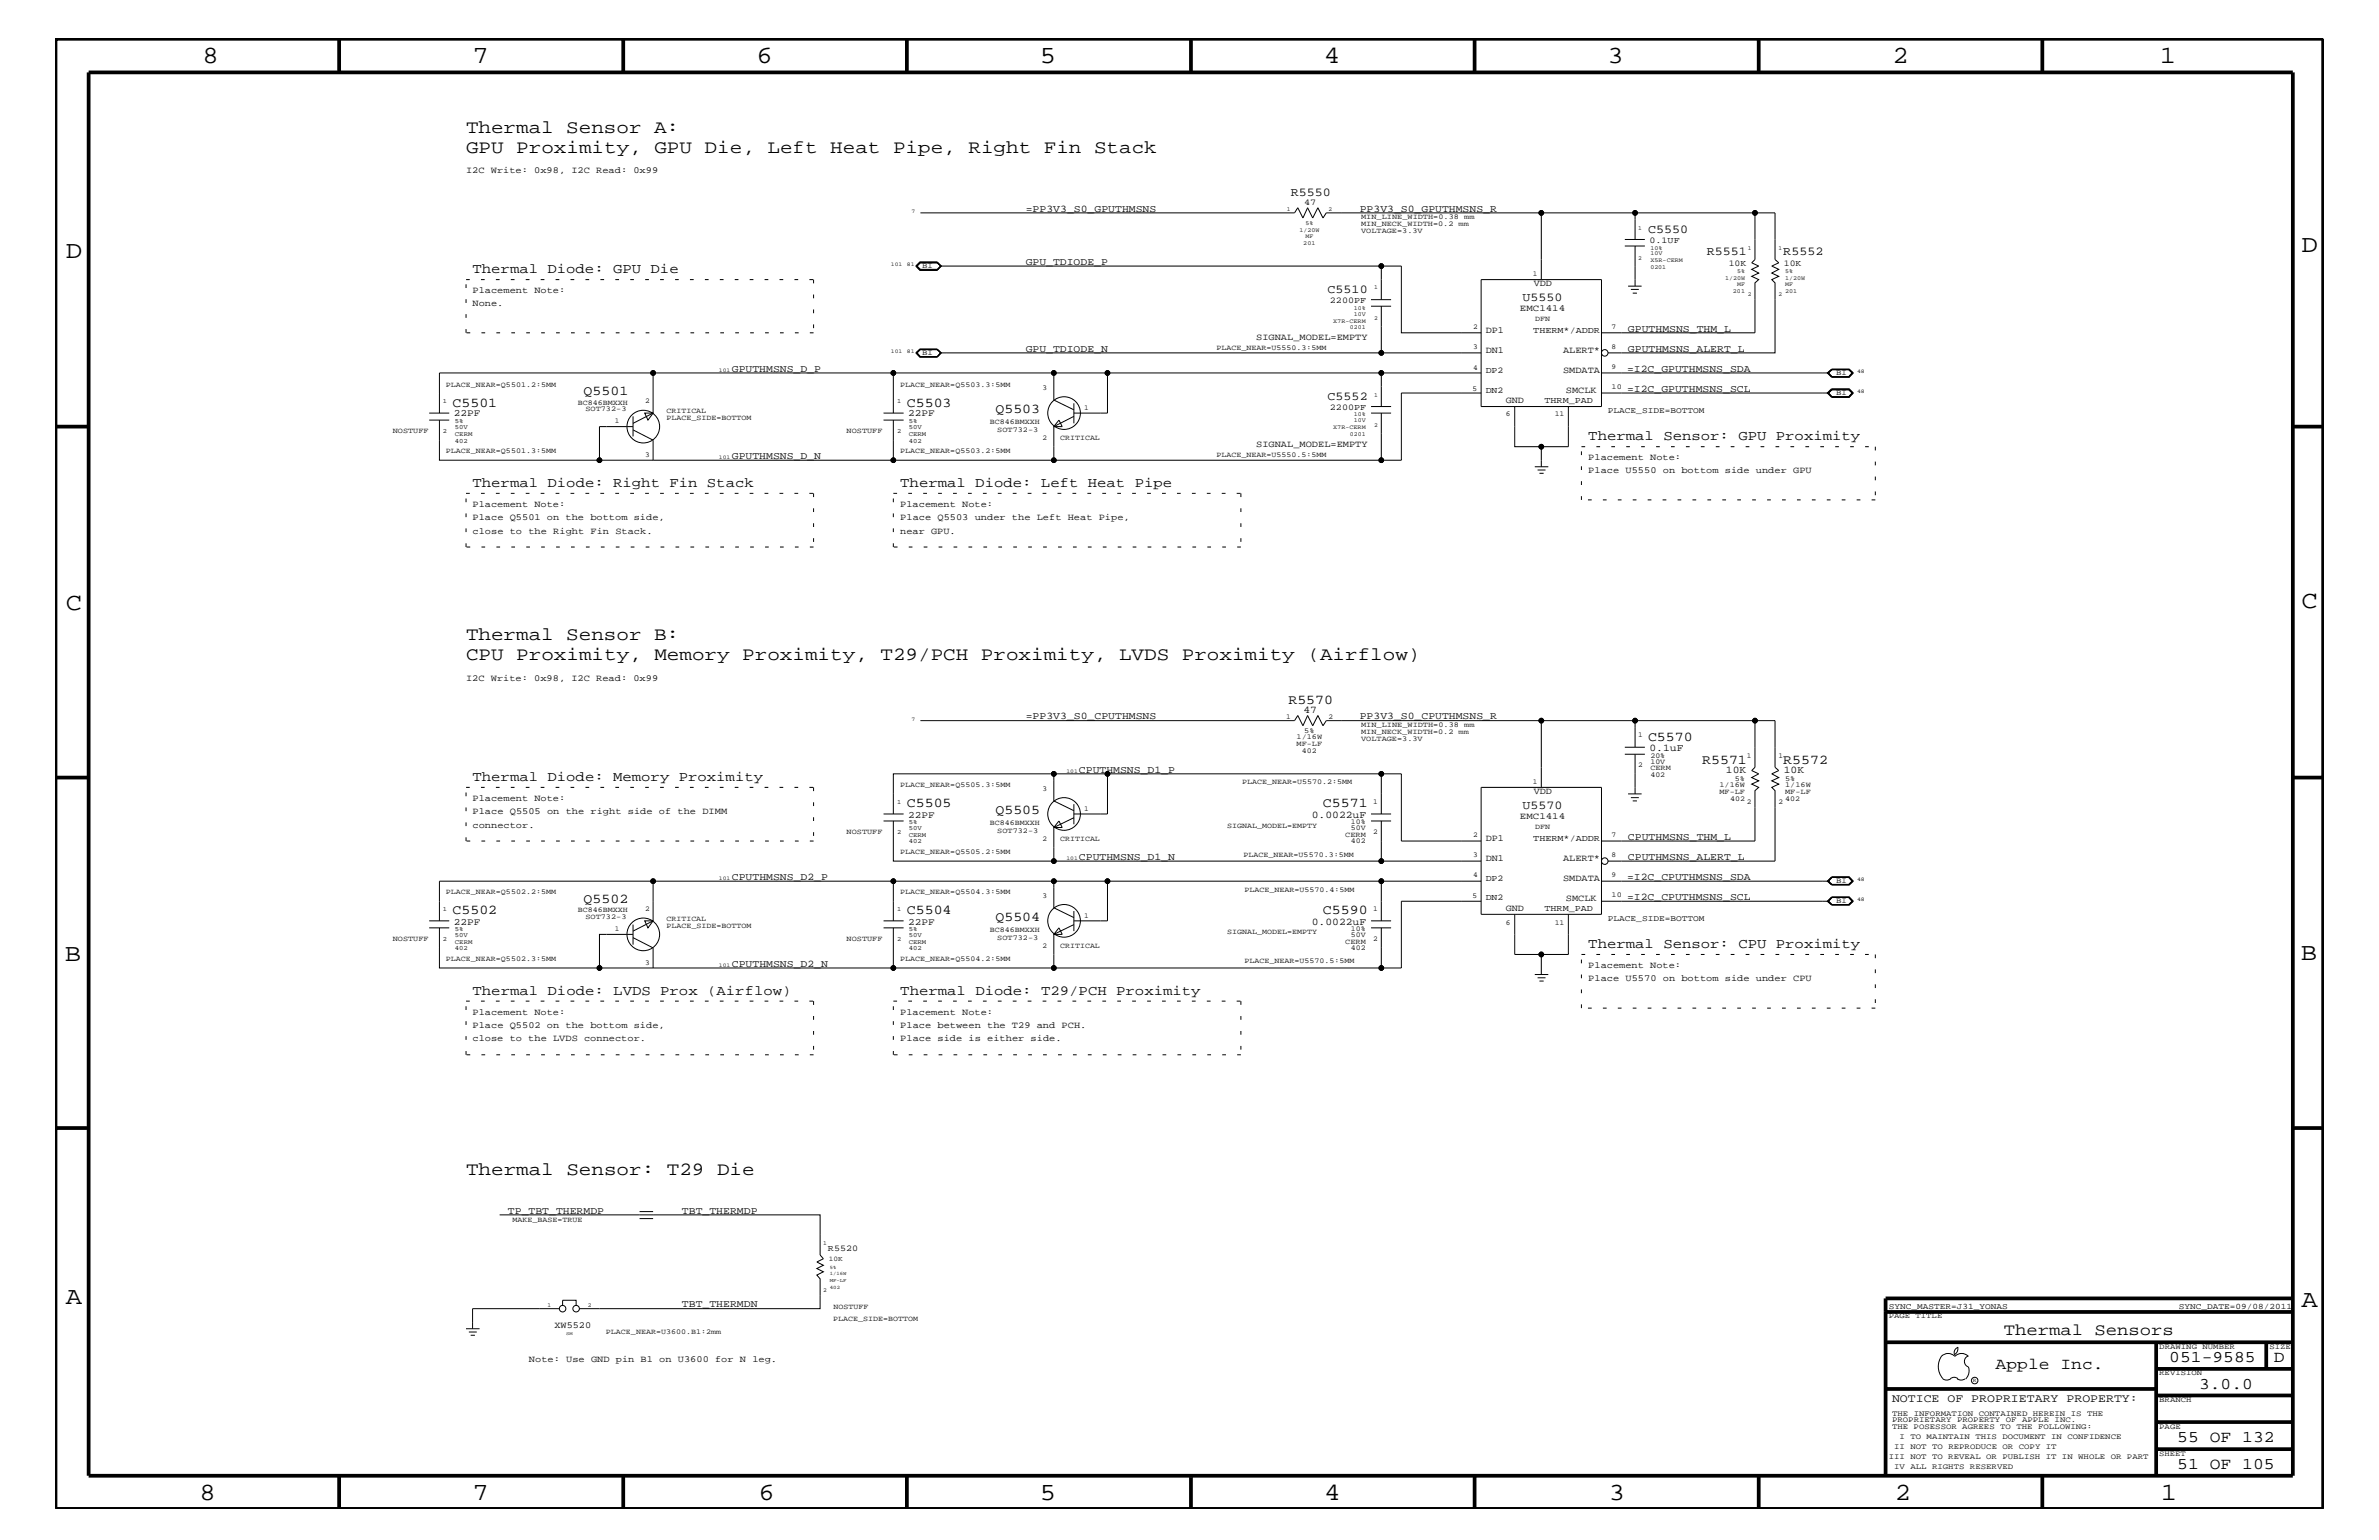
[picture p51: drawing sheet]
<svg xmlns="http://www.w3.org/2000/svg" width="432mm" height="279mm" viewBox="0 0 432 279" stroke-linecap="round" stroke-linejoin="round" font-family="sans-serif">
<defs><g id="words">
<g font-size="4.5">
<text x="36.7" y="11.5">8</text>
<text x="85.8" y="11.5">7</text>
<text x="137.3" y="11.5">6</text>
<text x="188.7" y="11.5">5</text>
<text x="240.3" y="11.5">4</text>
<text x="291.8" y="11.5">3</text>
<text x="343.5" y="11.5">2</text>
<text x="392" y="11.5">1</text>
<text x="11.9" y="46.8">D</text>
<text x="417.7" y="45.7">D</text>
<text x="11.9" y="110.6">C</text>
<text x="417.8" y="110.3">C</text>
<text x="11.8" y="174.3">B</text>
<text x="417.6" y="174.2">B</text>
<text x="11.9" y="236.7">A</text>
<text x="417.8" y="237.1">A</text>
<text x="36.2" y="272.1">8</text>
<text x="85.8" y="272.1">7</text>
<text x="137.7" y="272.1">6</text>
<text x="188.7" y="272.1">5</text>
<text x="240.4" y="272.1">4</text>
<text x="292" y="272.1">3</text>
<text x="343.9" y="272.1">2</text>
<text x="392.2" y="272.1">1</text>
</g>
<g font-size="3.4">
<text x="84.6" y="27.7">GPU Proximity, GPU Die, Left Heat Pipe, Right Fin Stack</text>
<text x="84.6" y="24.1">Thermal Sensor A:</text>
<text x="84.6" y="119.8">CPU Proximity, Memory Proximity, T29/PCH Proximity, LVDS Proximity (Airflow)</text>
<text x="84.6" y="116.2">Thermal Sensor B:</text>
<text x="84.6" y="213.2">Thermal Sensor: T29 Die</text>
</g>
<g font-size="3">
<text x="363.7" y="242.3">Thermal Sensors</text>
<text x="362.2" y="248.4">Apple Inc.</text>
<text x="393.7" y="247.1">051-9585</text>
<text x="399.2" y="252">3.0.0</text>
<text x="412.7" y="247.1">D</text>
<text x="395.2" y="261.6">55 OF 132</text>
<text x="395.2" y="266.6">51 OF 105</text>
</g>
<g font-size="2.5">
<text x="85.8" y="49.6">Thermal Diode: GPU Die</text>
<text x="105.9" y="71.7">Q5501</text>
<text x="82.1" y="73.8">C5501</text>
<text x="164.6" y="73.8">C5503</text>
<text x="180.7" y="75">Q5503</text>
<text x="288.3" y="79.9">Thermal Sensor: GPU Proximity</text>
<text x="85.8" y="88.3">Thermal Diode: Right Fin Stack</text>
<text x="163.4" y="88.3">Thermal Diode: Left Heat Pipe</text>
<text x="233.8" y="127.7">R5570</text>
<text x="299.1" y="134.4">C5570</text>
<text x="85.8" y="141.7">Thermal Diode: Memory Proximity</text>
<text x="308.9" y="138.5">R5571</text>
<text x="323.7" y="138.5">R5572</text>
<text x="164.6" y="146.5">C5505</text>
<text x="180.7" y="147.7">Q5505</text>
<text x="240.1" y="146.5">C5571</text>
<text x="82.1" y="165.9">C5502</text>
<text x="105.9" y="163.9">Q5502</text>
<text x="164.6" y="165.9">C5504</text>
<text x="180.7" y="167.1">Q5504</text>
<text x="240.1" y="165.9">C5590</text>
<text x="288.3" y="172">Thermal Sensor: CPU Proximity</text>
<text x="85.8" y="180.5">Thermal Diode: LVDS Prox (Airflow)</text>
<text x="163.4" y="180.5">Thermal Diode: T29/PCH Proximity</text>
</g>
<g font-size="2.2">
<text x="234.3" y="35.6">R5550</text>
<text x="299.1" y="42.3">C5550</text>
<text x="309.8" y="46.3">R5551</text>
<text x="323.7" y="46.3">R5552</text>
<text x="241" y="53.2">C5510</text>
<text x="276.4" y="54.6">U5550</text>
<text x="241" y="72.6">C5552</text>
<text x="276.4" y="146.8">U5570</text>
</g>
<text font-size="2.1" x="343.4" y="254.4">NOTICE OF PROPRIETARY PROPERTY:</text>
<g font-size="1.9">
<text x="186.2" y="38.4">=PP3V3_S0_GPUTHMSNS</text>
<text x="246.8" y="38.4">PP3V3_S0_GPUTHMSNS_R</text>
<text x="186.2" y="48">GPU_TDIODE_P</text>
<text x="186.2" y="63.9">GPU_TDIODE_N</text>
<text x="295.5" y="63.9">GPUTHMSNS_ALERT_L</text>
<text x="295.5" y="60.2">GPUTHMSNS_THM_L</text>
<text x="132.8" y="67.5">GPUTHMSNS_D_P</text>
<text x="295.3" y="71.1">=I2C_GPUTHMSNS_SCL</text>
<text x="295.3" y="67.5">=I2C_GPUTHMSNS_SDA</text>
<text x="132.8" y="83.3">GPUTHMSNS_D_N</text>
<text x="186.2" y="130.5">=PP3V3_S0_CPUTHMSNS</text>
<text x="236.6" y="129.4">47</text>
<text x="246.8" y="130.5">PP3V3_S0_CPUTHMSNS_R</text>
<text x="299.4" y="136.2">0.1uF</text>
<text x="195.8" y="140.2">CPUTHMSNS_D1_P</text>
<text x="313.3" y="140.3">10K</text>
<text x="323.8" y="140.3">10K</text>
<text x="238.1" y="148.4">0.0022uF</text>
<text x="195.8" y="156">CPUTHMSNS_D1_N</text>
<text x="295.5" y="156">CPUTHMSNS_ALERT_L</text>
<text x="295.5" y="152.3">CPUTHMSNS_THM_L</text>
<text x="132.8" y="159.6">CPUTHMSNS_D2_P</text>
<text x="295.3" y="159.6">=I2C_CPUTHMSNS_SDA</text>
<text x="238.1" y="167.8">0.0022uF</text>
<text x="295.3" y="163.3">=I2C_CPUTHMSNS_SCL</text>
<text x="132.8" y="175.4">CPUTHMSNS_D2_N</text>
<text x="92.2" y="220.2">TP_TBT_THERMDP</text>
<text x="123.8" y="220.2">TBT_THERMDP</text>
<text x="123.8" y="237.2">TBT_THERMDN</text>
</g>
<g font-size="1.8">
<text x="82.4" y="75.6">22PF</text>
<text x="164.8" y="75.6">22PF</text>
<text x="164.8" y="148.4">22PF</text>
<text x="82.4" y="167.8">22PF</text>
<text x="164.8" y="167.8">22PF</text>
</g>
<g font-size="1.7">
<text x="84.6" y="31.4">I2C Write: 0x98, I2C Read: 0x99</text>
<text x="85.8" y="53.2">Placement Note:</text>
<text x="278.4" y="51.9">VDD</text>
<text x="85.8" y="55.6">None.</text>
<text x="275.9" y="56.4">EMC1414</text>
<text x="228" y="61.7">SIGNAL_MODEL=EMPTY</text>
<text x="269.7" y="64">DN1</text>
<text x="269.7" y="60.4">DP1</text>
<text x="283.7" y="64">ALERT*</text>
<text x="283.7" y="67.7">SMDATA</text>
<text x="284.2" y="71.3">SMCLK</text>
<text x="273.3" y="73.2">GND</text>
<text x="228" y="81.1">SIGNAL_MODEL=EMPTY</text>
<text x="288.3" y="83.5">Placement Note:</text>
<text x="288.3" y="85.9">Place U5550 on bottom side under GPU</text>
<text x="85.8" y="92">Placement Note:</text>
<text x="85.8" y="94.3">Place Q5501 on the bottom side,</text>
<text x="163.4" y="94.3">Place Q5503 under the Left Heat Pipe,</text>
<text x="163.4" y="92">Placement Note:</text>
<text x="85.8" y="96.8">close to the Right Fin Stack.</text>
<text x="163.4" y="96.8">near GPU.</text>
<text x="84.6" y="123.5">I2C Write: 0x98, I2C Read: 0x99</text>
<text x="85.8" y="145.3">Placement Note:</text>
<text x="85.8" y="147.7">Place Q5505 on the right side of the DIMM</text>
<text x="275.9" y="148.5">EMC1414</text>
<text x="278.4" y="144">VDD</text>
<text x="85.8" y="150.1">connector.</text>
<text x="269.7" y="152.6">DP1</text>
<text x="269.7" y="156.2">DN1</text>
<text x="283.7" y="156.2">ALERT*</text>
<text x="283.7" y="159.9">SMDATA</text>
<text x="273.3" y="165.3">GND</text>
<text x="284.2" y="163.5">SMCLK</text>
<text x="288.3" y="175.6">Placement Note:</text>
<text x="288.3" y="178">Place U5570 on bottom side under CPU</text>
<text x="85.8" y="184.1">Placement Note:</text>
<text x="163.4" y="184.1">Placement Note:</text>
<text x="85.8" y="188.9">close to the LVDS connector.</text>
<text x="85.8" y="186.5">Place Q5502 on the bottom side,</text>
<text x="163.4" y="186.5">Place between the T29 and PCH.</text>
<text x="163.4" y="188.9">Place side is either side.</text>
<text x="100.6" y="240.9">XW5520</text>
<text x="96" y="247.1">Note: Use GND pin B1 on U3600 for N leg.</text>
</g>
<g font-size="1.6">
<text x="236.7" y="37.3">47</text>
<text x="299.4" y="44.1">0.1UF</text>
<text x="313.8" y="48.2">10K</text>
<text x="323.8" y="48.2">10K</text>
<text x="241.4" y="55">2200PF</text>
<text x="278.3" y="60.4">THERM*/ADDR</text>
<text x="269.7" y="71.2">DN2</text>
<text x="269.7" y="67.7">DP2</text>
<text x="241.4" y="74.4">2200PF</text>
<text x="280.3" y="73.2">THRM_PAD</text>
<text x="278.3" y="152.6">THERM*/ADDR</text>
<text x="269.7" y="159.9">DP2</text>
<text x="269.7" y="163.4">DN2</text>
<text x="280.3" y="165.3">THRM_PAD</text>
<text x="150.3" y="227">R5520</text>
</g>
<g font-size="1.5">
<text x="291.8" y="75">PLACE_SIDE=BOTTOM</text>
<text x="291.8" y="167.1">PLACE_SIDE=BOTTOM</text>
<text x="342.8" y="237.4">SYNC_MASTER=J31_YONAS</text>
<text x="395.5" y="237.4">SYNC_DATE=09/08/2011</text>
</g>
<g font-size="1.4">
<text x="247.1" y="41">MIN_NECK_WIDTH=0.2 mm</text>
<text x="247.1" y="39.8">MIN_LINE_WIDTH=0.38 mm</text>
<text x="247.1" y="42.3">VOLTAGE=3.3V</text>
<text x="167.4" y="48.7">BI</text>
<text x="278.2" y="50.2">1</text>
<text x="267.4" y="59.7">2</text>
<text x="278.6" y="58.3">DFN</text>
<text x="292.5" y="59.7">7</text>
<text x="167.4" y="64.5">BI</text>
<text x="220.8" y="63.4">PLACE_NEAR=U5550.3:5MM</text>
<text x="267.4" y="63.4">3</text>
<text x="292.5" y="63.4">8</text>
<text x="80.9" y="70.1">PLACE_NEAR=Q5501.2:5MM</text>
<text x="163.4" y="70.1">PLACE_NEAR=Q5503.3:5MM</text>
<text x="189.2" y="70.7">3</text>
<text x="267.3" y="70.9">5</text>
<text x="267.4" y="67.1">4</text>
<text x="292.5" y="70.6">10</text>
<text x="292.5" y="67">9</text>
<text x="333.2" y="71.7">BI</text>
<text x="333.2" y="68.1">BI</text>
<text x="104.9" y="73.4">BC846BMXXH</text>
<text x="106.3" y="74.6">SOT732-3</text>
<text x="111.6" y="76.8">1</text>
<text x="117.1" y="73.2">2</text>
<text x="121" y="76.2">PLACE_SIDE=BOTTOM</text>
<text x="121" y="75">CRITICAL</text>
<text x="179.7" y="77">BC846BMXXH</text>
<text x="196.8" y="74.4">1</text>
<text x="273.3" y="75.6">6</text>
<text x="282.2" y="75.6">11</text>
<text x="71.3" y="78.6">NOSTUFF</text>
<text x="80.9" y="82.2">PLACE_NEAR=Q5501.3:5MM</text>
<text x="117.1" y="82.8">3</text>
<text x="153.7" y="78.6">NOSTUFF</text>
<text x="163.4" y="82.2">PLACE_NEAR=Q5503.2:5MM</text>
<text x="181" y="78.3">SOT732-3</text>
<text x="189.2" y="79.9">2</text>
<text x="192.4" y="79.9">CRITICAL</text>
<text x="220.8" y="82.8">PLACE_NEAR=U5550.5:5MM</text>
<text x="233.4" y="130.4">1</text>
<text x="241.1" y="130.4">2</text>
<text x="247.1" y="131.9">MIN_LINE_WIDTH=0.38 mm</text>
<text x="235.3" y="134.1">1/16W</text>
<text x="235.3" y="135.3">MF-LF</text>
<text x="236.3" y="136.6">402</text>
<text x="236.7" y="133">5%</text>
<text x="247.1" y="134.4">VOLTAGE=3.3V</text>
<text x="247.1" y="133.2">MIN_NECK_WIDTH=0.2 mm</text>
<text x="297.3" y="133.8">1</text>
<text x="299.6" y="137.4">20%</text>
<text x="317.1" y="137.4">1</text>
<text x="322.8" y="137.4">1</text>
<text x="163.4" y="142.9">PLACE_NEAR=Q5505.3:5MM</text>
<text x="189.2" y="143.5">3</text>
<text x="225.5" y="142.2">PLACE_NEAR=U5570.2:5MM</text>
<text x="278.2" y="142.3">1</text>
<text x="297.3" y="139.2">2</text>
<text x="299.6" y="139.7">CERM</text>
<text x="299.6" y="140.9">402</text>
<text x="299.6" y="138.5">10V</text>
<text x="312.1" y="142.9">1/16W</text>
<text x="314.9" y="141.7">5%</text>
<text x="324" y="141.7">5%</text>
<text x="324" y="142.9">1/16W</text>
<text x="179.7" y="149.7">BC846BMXXH</text>
<text x="196.8" y="147.1">1</text>
<text x="245.2" y="149.5">10%</text>
<text x="249.3" y="145.9">1</text>
<text x="312.1" y="144">MF-LF</text>
<text x="314" y="145.3">402</text>
<text x="317.1" y="145.9">2</text>
<text x="322.8" y="145.9">2</text>
<text x="324" y="144">MF-LF</text>
<text x="324" y="145.3">402</text>
<text x="153.7" y="151.3">NOSTUFF</text>
<text x="163.4" y="155">PLACE_NEAR=Q5505.2:5MM</text>
<text x="181" y="151.1">SOT732-3</text>
<text x="189.2" y="152.6">2</text>
<text x="192.4" y="152.6">CRITICAL</text>
<text x="222.8" y="150.1">SIGNAL_MODEL=EMPTY</text>
<text x="225.7" y="155.6">PLACE_NEAR=U5570.3:5MM</text>
<text x="244.2" y="151.8">CERM</text>
<text x="245.2" y="153">402</text>
<text x="245.2" y="150.7">50V</text>
<text x="249.3" y="151.3">2</text>
<text x="267.4" y="155.5">3</text>
<text x="267.4" y="151.8">2</text>
<text x="278.6" y="150.4">DFN</text>
<text x="292.5" y="155.5">8</text>
<text x="292.5" y="151.8">7</text>
<text x="225.9" y="161.8">PLACE_NEAR=U5570.4:5MM</text>
<text x="267.4" y="159.2">4</text>
<text x="292.5" y="159.1">9</text>
<text x="333.2" y="160.2">BI</text>
<text x="80.9" y="162.2">PLACE_NEAR=Q5502.2:5MM</text>
<text x="104.9" y="165.6">BC846BMXXH</text>
<text x="106.3" y="166.7">SOT732-3</text>
<text x="117.1" y="165.3">2</text>
<text x="121" y="167.1">CRITICAL</text>
<text x="163.4" y="162.2">PLACE_NEAR=Q5504.3:5MM</text>
<text x="189.2" y="162.8">3</text>
<text x="196.8" y="166.5">1</text>
<text x="249.3" y="165.3">1</text>
<text x="267.3" y="163">5</text>
<text x="273.3" y="167.8">6</text>
<text x="282.2" y="167.8">11</text>
<text x="292.5" y="162.8">10</text>
<text x="333.2" y="163.9">BI</text>
<text x="71.3" y="170.7">NOSTUFF</text>
<text x="111.6" y="168.9">1</text>
<text x="121" y="168.3">PLACE_SIDE=BOTTOM</text>
<text x="153.7" y="170.7">NOSTUFF</text>
<text x="179.7" y="169.1">BC846BMXXH</text>
<text x="181" y="170.5">SOT732-3</text>
<text x="189.2" y="172">2</text>
<text x="192.4" y="172">CRITICAL</text>
<text x="222.8" y="169.5">SIGNAL_MODEL=EMPTY</text>
<text x="244.2" y="171.2">CERM</text>
<text x="245.2" y="168.9">10%</text>
<text x="245.2" y="172.4">402</text>
<text x="245.2" y="170">50V</text>
<text x="249.3" y="170.7">2</text>
<text x="80.9" y="174.4">PLACE_NEAR=Q5502.3:5MM</text>
<text x="117.1" y="175">3</text>
<text x="163.4" y="174.4">PLACE_NEAR=Q5504.2:5MM</text>
<text x="225.9" y="174.8">PLACE_NEAR=U5570.5:5MM</text>
<text x="93" y="221.7">MAKE_BASE=TRUE</text>
<text x="151.2" y="239.6">PLACE_SIDE=BOTTOM</text>
<text x="151.3" y="237.4">NOSTUFF</text>
<text x="342.8" y="239.2">PAGE TITLE</text>
<text x="110" y="242.1">PLACE_NEAR=U3600.B1:2mm</text>
<text x="391.9" y="244.7">DRAWING NUMBER</text>
<text x="411.9" y="244.7">SIZE</text>
<text x="391.9" y="249.5">REVISION</text>
<text x="343.4" y="256.8">THE INFORMATION CONTAINED HEREIN IS THE</text>
<text x="391.9" y="254.4">BRANCH</text>
<text x="343.4" y="259.3">THE POSESSOR AGREES TO THE FOLLOWING:</text>
<text x="343.4" y="258">PROPRIETARY PROPERTY OF APPLE INC.</text>
<text x="343.8" y="262.9">II NOT TO REPRODUCE OR COPY IT</text>
<text x="344.8" y="261.1">I TO MAINTAIN THIS DOCUMENT IN CONFIDENCE</text>
<text x="391.9" y="259.3">PAGE</text>
<text x="342.8" y="264.7">III NOT TO REVEAL OR PUBLISH IT IN WHOLE OR PART</text>
<text x="343.8" y="266.6">IV ALL RIGHTS RESERVED</text>
<text x="391.9" y="264.1">SHEET</text>
</g>
<text font-size="1.3" x="150.5" y="228.8">10K</text>
<g font-size="1.2">
<text x="80.3" y="73.2">1</text>
<text x="82.5" y="77.9">50V</text>
<text x="82.6" y="76.8">5%</text>
<text x="162.8" y="73.2">1</text>
<text x="164.9" y="77.9">50V</text>
<text x="164.9" y="76.8">5%</text>
<text x="80.3" y="78.6">2</text>
<text x="82.5" y="80.3">402</text>
<text x="82.6" y="79.1">CERM</text>
<text x="162.8" y="78.6">2</text>
<text x="164.9" y="80.3">402</text>
<text x="164.9" y="79.1">CERM</text>
<text x="162.8" y="145.9">1</text>
<text x="164.9" y="149.5">5%</text>
<text x="162.8" y="151.3">2</text>
<text x="164.9" y="153">402</text>
<text x="164.9" y="150.7">50V</text>
<text x="164.9" y="151.8">CERM</text>
<text x="80.3" y="165.3">1</text>
<text x="162.8" y="165.3">1</text>
<text x="80.3" y="170.7">2</text>
<text x="82.5" y="171.2">CERM</text>
<text x="82.5" y="170">50V</text>
<text x="82.5" y="172.4">402</text>
<text x="82.6" y="168.9">5%</text>
<text x="162.8" y="170.7">2</text>
<text x="164.9" y="170">50V</text>
<text x="164.9" y="172.4">402</text>
<text x="164.9" y="171.2">CERM</text>
<text x="164.9" y="168.9">5%</text>
</g>
<g font-size="1.1">
<text x="233.6" y="38.2">1</text>
<text x="236.9" y="40.8">5%</text>
<text x="241.1" y="38.2">2</text>
<text x="297.3" y="41.7">1</text>
<text x="235.8" y="42">1/20W</text>
<text x="236.6" y="44.4">201</text>
<text x="236.9" y="43.2">MF</text>
<text x="297.3" y="47.1">2</text>
<text x="299.6" y="47.6">X5R-CERM</text>
<text x="299.6" y="46.3">10V</text>
<text x="299.6" y="45.3">10%</text>
<text x="317.2" y="45.3">1</text>
<text x="322.8" y="45.3">1</text>
<text x="249.4" y="52.5">1</text>
<text x="299.6" y="48.8">0201</text>
<text x="313.1" y="50.7">1/20W</text>
<text x="314.5" y="53.2">201</text>
<text x="315.3" y="51.9">MF</text>
<text x="315.3" y="49.6">5%</text>
<text x="317.2" y="53.8">2</text>
<text x="322.8" y="53.8">2</text>
<text x="324" y="50.7">1/20W</text>
<text x="324" y="53.2">201</text>
<text x="324" y="51.9">MF</text>
<text x="324" y="49.6">5%</text>
<text x="242" y="58.5">X7R-CERM</text>
<text x="245" y="59.7">0201</text>
<text x="245.7" y="56.2">10%</text>
<text x="245.7" y="57.3">10V</text>
<text x="249.4" y="58">2</text>
<text x="249.4" y="72">1</text>
<text x="242" y="77.9">X7R-CERM</text>
<text x="245.7" y="75.6">10%</text>
<text x="245.7" y="76.7">10V</text>
<text x="249.4" y="77.4">2</text>
<text x="245" y="79.1">0201</text>
<text x="149.4" y="225.9">1</text>
<text x="99.4" y="237.1">1</text>
<text x="106.7" y="237.1">2</text>
<text x="149.4" y="234.4">2</text>
</g>
<g font-size="1">
<text x="165.4" y="38.6">7</text>
<text x="161.7" y="48.3">101</text>
<text x="164.6" y="48.3">81</text>
<text x="161.7" y="64">101</text>
<text x="164.6" y="64">81</text>
<text x="130.5" y="67.5">101</text>
<text x="337.1" y="71.3">48</text>
<text x="337.1" y="67.7">48</text>
<text x="130.5" y="83.3">101</text>
<text x="165.4" y="130.8">7</text>
<text x="193.5" y="140.2">101</text>
<text x="193.5" y="156">101</text>
<text x="130.5" y="159.6">101</text>
<text x="337.1" y="159.9">48</text>
<text x="337.1" y="163.5">48</text>
<text x="130.5" y="175.4">101</text>
<text x="358.1" y="250.7">R</text>
</g>
<g font-size=".9">
<text x="150.6" y="231.3">1/16W</text>
<text x="150.6" y="232.6">MF-LF</text>
<text x="150.6" y="233.8">402</text>
<text x="150.6" y="230.2">5%</text>
</g>
<text font-size=".8" x="102.8" y="242.3">SM</text>
</g></defs>
<g fill="none" stroke="#000" stroke-width=".18">
<path d="M167.1 38.6h67.9l.6-.9 .9 1.9 .8-1.9 1 1.9 .9-1.9 .9 1.9 .6-1h39.1M296.8 38.6h-17v12.1M296.8 38.6v4.8M296.8 38.6h21.7M166.2 48.3l.8-.8h3.1l.8 .8-.8 .7h-3.1zM166.3 48.3l.7-.7h3.1l.7 .7-.7 .7h-3.1zM166.4 48.3l.6-.6h3.1l.7 .6-.7 .7h-3.1zM166.5 48.3l.6-.6h3l.6 .6-.6 .6h-3zM170.7 48.3h83.7v12.1h14.4M248.9 55.6h3.6M248.9 54.4h3.6M250.7 55.6v8.4h18.1"/>
<path d="M250.7 48.3v6.1M268.8 50.7h21.9v23.1h-21.9zM294.9 43.4h3.7M294.9 44.6h3.7M295.5 51.9h2.5M296 52.5h1.5M296.4 53.2h.7M296.8 44.6v7.3M77.9 74.9h3.6M77.9 76.2h3.6M79.8 76.2v7.3h38.7M114.9 77.4h-6.1v6.1"/>
<path d="M114.9 75.5v3.7M114.9 78l3.6 1.9v3.6M118.5 67.7v7.2l-.9 1.3-.6-1.3h1.5l-3.6 1.9M118.5 67.7h43.6v7.2M118.5 67.7h-38.7v7.2M160.4 76.2h3.6M160.4 74.9h3.6M162.1 76.2v7.3h-43.6M162.1 67.7h106.7M170.1 63.3l.8 .7-.8 .8M170.1 63.3l.7 .7-.7 .8M170.1 63.4l.7 .6-.7 .7"/>
<path d="M170.1 63.4l.6 .6-.6 .7M170.1 63.4h-3l-.6 .6 .6 .7h3M170.1 63.4h-3.1l-.6 .6 .6 .7h3.1M170.1 63.3h-3.1l-.8 .7 .8 .8h3.1M170.1 63.3h-3.1l-.7 .7 .7 .8h3.1M170.7 64h80M191.3 67.7v4.9l3.6 1.8M194.9 75.5l-3.6 1.9 .9-1.2 .6 1.2h-1.5v6.1h-29.2M194.9 73.2v3.6M201 67.7v7.2h-6.1M248.9 74.9h3.6M248.9 73.8h3.6"/>
<path d="M250.7 74.9v8.6h-59.4M250.7 67.7v6.1M268.8 71.3h-14.4v12.2h-3.7M274.9 73.8v7.2h4.9v3.7M284.7 73.8v7.2h-4.9M290.7 60.4h27.8v-9.1l.7-.6-1.3-.6 1.3-.6-1.3-.6 1.3-.6-1.3-.6 .6-.6v-8.5h3.7v8.5l.7 .6-1.3 .6 1.3 .6-1.3 .6 1.3 .6-1.3 .6 .6 .6v12.7h-30.3M290.7 71.3h41.2M290.7 67.7h41.2M331.7 67.7l.7-.7h3.2l.8 .7-.8 .7h-3.2zM331.7 71.3l.8-.7h3.1l.7 .7-.7 .8h-3.1zM331.7 67.7l.8-.7h3.1l.7 .7-.7 .7h-3.1zM332.4 70.5h3.2l.8 .8-.8 .8h-3.2l-.7-.8z"/>
<path d="M332.5 70.7h3.1l.5 .6-.5 .7h-3.1M332.5 67.1h3.1l.5 .6-.5 .6h-3.1M332.5 70.7h3.1l.6 .6-.6 .7h-3.1M332.5 67.1h3.1l.6 .6-.6 .6h-3.1M332.5 70.7l-.7 .6 .7 .7M332.5 70.7l-.6 .6 .6 .7M332.5 67.1l-.7 .6 .7 .6M332.5 67.1l-.6 .6 .6 .6M278.6 84.7h2.4M279.1 85.3h1.4M279.4 85.9h.8M167.1 130.7h67.9l.6-.9 .9 1.9 .8-1.9 1 1.9 .9-1.9 .9 1.9 .6-1h39.1"/>
<path d="M294.9 135.6h3.7M294.9 136.8h3.7M296.8 130.7h-17v12.2M296.8 130.7v4.9M296.8 136.8v7.2M296.8 130.7h21.7M118.5 159.9v7.2l-.9 1.2-.6-1.2h1.5l-3.6 1.8M118.5 159.9h43.6v7.2M118.5 159.9h-38.7v7.2M160.4 148.9h3.6M160.4 147.7h3.6M162.1 159.9h106.7"/>
<path d="M191.3 156.2h77.5M191.3 159.9v4.8l3.6 1.8M191.3 140.4h63.1v12.2h14.4M194.9 147.1l-3.6-1.8v-4.9h-29.2v7.3M194.9 148.4l-3.6 1.7 .9-1.2 .6 1.2h-1.5v6.1h-29.2v-7.3M194.9 145.9v3.6M201 140.4v7.3h-6.1M201 159.9v7.2h-6.1M248.9 148.9h3.6M248.9 147.7h3.6M250.7 140.4v7.3M250.7 148.9v7.3"/>
<path d="M250.7 159.9v7.2M268.8 142.9h21.9v23h-21.9zM290.7 152.6h27.8v-9.2l.7-.5-1.3-.6 1.3-.6-1.3-.6 1.3-.7-1.3-.6 .6-.6v-8.5h3.7v8.5l.7 .6-1.3 .6 1.3 .7-1.3 .6 1.3 .6-1.3 .6 .6 .5v12.8h-30.3M290.7 159.9h41.2M295.5 144h2.5M296 144.7h1.5M296.4 145.3h.7M332.4 159.1h3.2l.8 .8-.8 .6h-3.2l-.7-.6zM332.5 159.2h3.1l.5 .7-.5 .6h-3.1M332.5 159.1h3.1l.7 .8-.7 .6h-3.1l-.8-.6zM332.5 159.2h3.1l.6 .7-.6 .6h-3.1M332.5 159.2l-.7 .7 .7 .6"/>
<path d="M332.5 159.2l-.6 .7 .6 .6M77.9 167.1h3.6M77.9 168.3h3.6M79.8 168.3v7.3h29v-6.1h6.1M108.8 175.6h9.7M114.9 167.7v3.7M114.9 170.1l3.6 1.9v3.6M160.4 168.3h3.6M160.4 167.1h3.6M162.1 168.3v7.3h-43.6M194.9 167.7l-3.6 1.8 .9-1.2 .6 1.2h-1.5v6.1h-29.2M194.9 165.3v3.6"/>
<path d="M248.9 168.3h3.6M248.9 167.1h3.6M250.7 168.3v7.3h-59.4M268.8 163.5h-14.4v12.1h-3.7M274.9 165.9v7.3h9.8v-7.3M278.6 176.8h2.4M279.1 177.4h1.4M279.4 178h.8M279.8 173.2v3.6M290.7 163.5h41.2M332.4 162.8h3.2l.8 .7-.8 .7h-3.2l-.7-.7zM332.5 162.8h3.1l.5 .7-.5 .6h-3.1"/>
<path d="M332.5 162.8h3.1l.7 .7-.7 .7h-3.1l-.8-.7zM332.5 162.8h3.1l.6 .7-.6 .6h-3.1M332.5 162.8l-.7 .7 .7 .6M332.5 162.8l-.6 .7 .6 .6M116.1 219.8h2.4M90.7 220.4h58.2v7.3l.5 .7-1.1 .6 1.1 .6-1.1 .5 1.1 .6-1.1 .6 .6 .7v5.4h-43.7M101.5 237.4h-15.7v3.7M102.1 236.8v-.9h2.5v.9M116.1 221.1h2.4M84.6 241.1h2.4M85.1 241.7h1.4M85.4 242.3h.8"/>
<path d="M352.4 246.1a1.69 1.69 0 0 1 2.4 0M352.4 246a3.3 3.3 0 0 0 .3 4.1M352.6 250.2l.7 .2 .7-.2M354 250.2l.7-.3 .7 .3M354.8 246.1a1.69 1.69 0 0 1 2.5 0M355.3 250.2l.7 .2 .7-.2M355.3 244.4l.1 .3a1.18 1.18 0 0 1-.6 1M355.4 244.4a.99 .99 0 0 0-.6 1.4M357.2 246a1.04 1.04 0 0 0-.6 1 1.04 1.04 0 0 0 .6 1M357.3 248l.1 .7a2.11 2.11 0 0 1-.6 1.5"/>
<circle cx="279.8" cy="38.6" r=".42"/>
<circle cx="296.8" cy="38.6" r=".42"/>
<circle cx="318.5" cy="38.6" r=".42"/>
<circle cx="250.7" cy="48.3" r=".42"/>
<circle cx="116.8" cy="77.4" r="2.96"/>
<circle cx="118.5" cy="67.7" r=".42"/>
<circle cx="162.1" cy="67.7" r=".42"/>
<circle cx="191.3" cy="67.7" r=".42"/>
<circle cx="193.1" cy="74.9" r="2.96"/>
<circle cx="201" cy="67.7" r=".42"/>
<circle cx="250.7" cy="64" r=".42"/>
<circle cx="250.7" cy="67.7" r=".42"/>
<circle cx="291.3" cy="64" r=".59"/>
<circle cx="108.8" cy="83.5" r=".42"/>
<circle cx="162.1" cy="83.5" r=".42"/>
<circle cx="191.3" cy="83.5" r=".42"/>
<circle cx="250.7" cy="83.5" r=".42"/>
<circle cx="279.8" cy="81" r=".42"/>
<circle cx="279.8" cy="130.7" r=".42"/>
<circle cx="296.8" cy="130.7" r=".42"/>
<circle cx="318.5" cy="130.7" r=".42"/>
<circle cx="118.5" cy="159.9" r=".42"/>
<circle cx="162.1" cy="159.9" r=".42"/>
<circle cx="191.3" cy="156.2" r=".42"/>
<circle cx="191.3" cy="159.9" r=".42"/>
<circle cx="191.3" cy="140.4" r=".42"/>
<circle cx="193.1" cy="147.7" r="2.96"/>
<circle cx="201" cy="140.4" r=".42"/>
<circle cx="201" cy="159.9" r=".42"/>
<circle cx="250.7" cy="159.9" r=".42"/>
<circle cx="250.7" cy="156.2" r=".42"/>
<circle cx="250.7" cy="140.4" r=".42"/>
<circle cx="291.3" cy="156.2" r=".59"/>
<circle cx="108.8" cy="175.6" r=".42"/>
<circle cx="116.8" cy="169.5" r="2.96"/>
<circle cx="162.1" cy="175.6" r=".42"/>
<circle cx="191.3" cy="175.6" r=".42"/>
<circle cx="193.1" cy="167.1" r="2.96"/>
<circle cx="250.7" cy="175.6" r=".42"/>
<circle cx="279.8" cy="173.2" r=".42"/>
<circle cx="102.1" cy="237.4" r=".59"/>
<circle cx="104.6" cy="237.4" r=".59"/>
<circle cx="358.4" cy="250.5" r=".59"/>
</g>
<g fill="none" stroke="#000" stroke-width=".68" stroke-linecap="butt">
<path d="M10.1 7h411.6v266.8h-411.6zM16.1 13.1h400.1v254.6h-400.1zM61.6 7v6.1M113.1 7v6.1M164.6 7v6.1M216.2 7v6.1M267.6 7v6.1M319.2 7v6.1M370.7 7v6.1M10.1 77.4h6M416.2 77.4h5.5M10.1 141.1h6"/>
<path d="M416.2 141.1h5.5M10.1 204.7h6M416.2 204.7h5.5M342.2 238h74M416.2 235.6h-74v32.1M342.2 243.5h74M342.2 252h49.2M391.4 258h24.8M391.4 253.2h24.8M391.4 248.4h24.8M391.4 243.5v24.2M411.3 243.5v4.9"/>
<path d="M61.6 267.7v6.1M113.1 267.7v6.1M164.6 267.7v6.1M216.2 268v5.8M267.6 267.7v6.1M319.2 267.7v6.1M370.7 267.7v6.1M391.4 262.9h24.8"/>
</g>
<g fill="none" stroke="#000" stroke-width=".18" stroke-dasharray=".7 2" stroke-linecap="butt">
<path d="M84.6 50.7h63.1M147.7 50.7v9.7M84.6 60.4v-9.7M147.7 60.4h-63.1M84.6 89.5h63.1M84.6 99.2v-9.7M147.7 89.5v9.7M147.7 99.2h-63.1M162.1 89.5h63.1M162.1 99.2v-9.7M225.2 89.5v9.7M225.2 99.2h-63.1"/>
<path d="M287 81h53.4M287 90.7v-9.7M340.4 81v9.7M340.4 90.7h-53.4M84.6 142.9h63.1M84.6 152.6v-9.7M147.7 142.9v9.7M147.7 152.6h-63.1M287 173.2h53.4M340.4 173.2v9.7M84.6 181.6h63.1M84.6 191.4v-9.8"/>
<path d="M147.7 181.6v9.8M147.7 191.4h-63.1M162.1 181.6h63.1M162.1 191.4v-9.8M225.2 181.6v9.8M225.2 191.4h-63.1M287 182.9v-9.7M340.4 182.9h-53.4"/>
</g>
<g fill="#000">
<circle cx="279.8" cy="38.6" r=".42"/>
<circle cx="296.8" cy="38.6" r=".42"/>
<circle cx="318.5" cy="38.6" r=".42"/>
<circle cx="250.7" cy="48.3" r=".42"/>
<circle cx="118.5" cy="67.7" r=".42"/>
<circle cx="162.1" cy="67.7" r=".42"/>
<circle cx="191.3" cy="67.7" r=".42"/>
<circle cx="201" cy="67.7" r=".42"/>
<circle cx="250.7" cy="64" r=".42"/>
<circle cx="250.7" cy="67.7" r=".42"/>
<circle cx="108.8" cy="83.5" r=".42"/>
<circle cx="162.1" cy="83.5" r=".42"/>
<circle cx="191.3" cy="83.5" r=".42"/>
<circle cx="250.7" cy="83.5" r=".42"/>
<circle cx="279.8" cy="81" r=".42"/>
<circle cx="279.8" cy="130.7" r=".42"/>
<circle cx="296.8" cy="130.7" r=".42"/>
<circle cx="318.5" cy="130.7" r=".42"/>
<circle cx="118.5" cy="159.9" r=".42"/>
<circle cx="162.1" cy="159.9" r=".42"/>
<circle cx="191.3" cy="156.2" r=".42"/>
<circle cx="191.3" cy="159.9" r=".42"/>
<circle cx="191.3" cy="140.4" r=".42"/>
<circle cx="201" cy="140.4" r=".42"/>
<circle cx="201" cy="159.9" r=".42"/>
<circle cx="250.7" cy="159.9" r=".42"/>
<circle cx="250.7" cy="156.2" r=".42"/>
<circle cx="250.7" cy="140.4" r=".42"/>
<circle cx="108.8" cy="175.6" r=".42"/>
<circle cx="162.1" cy="175.6" r=".42"/>
<circle cx="191.3" cy="175.6" r=".42"/>
<circle cx="250.7" cy="175.6" r=".42"/>
<circle cx="279.8" cy="173.2" r=".42"/>
</g>
<use href="#words"/>
</svg>
